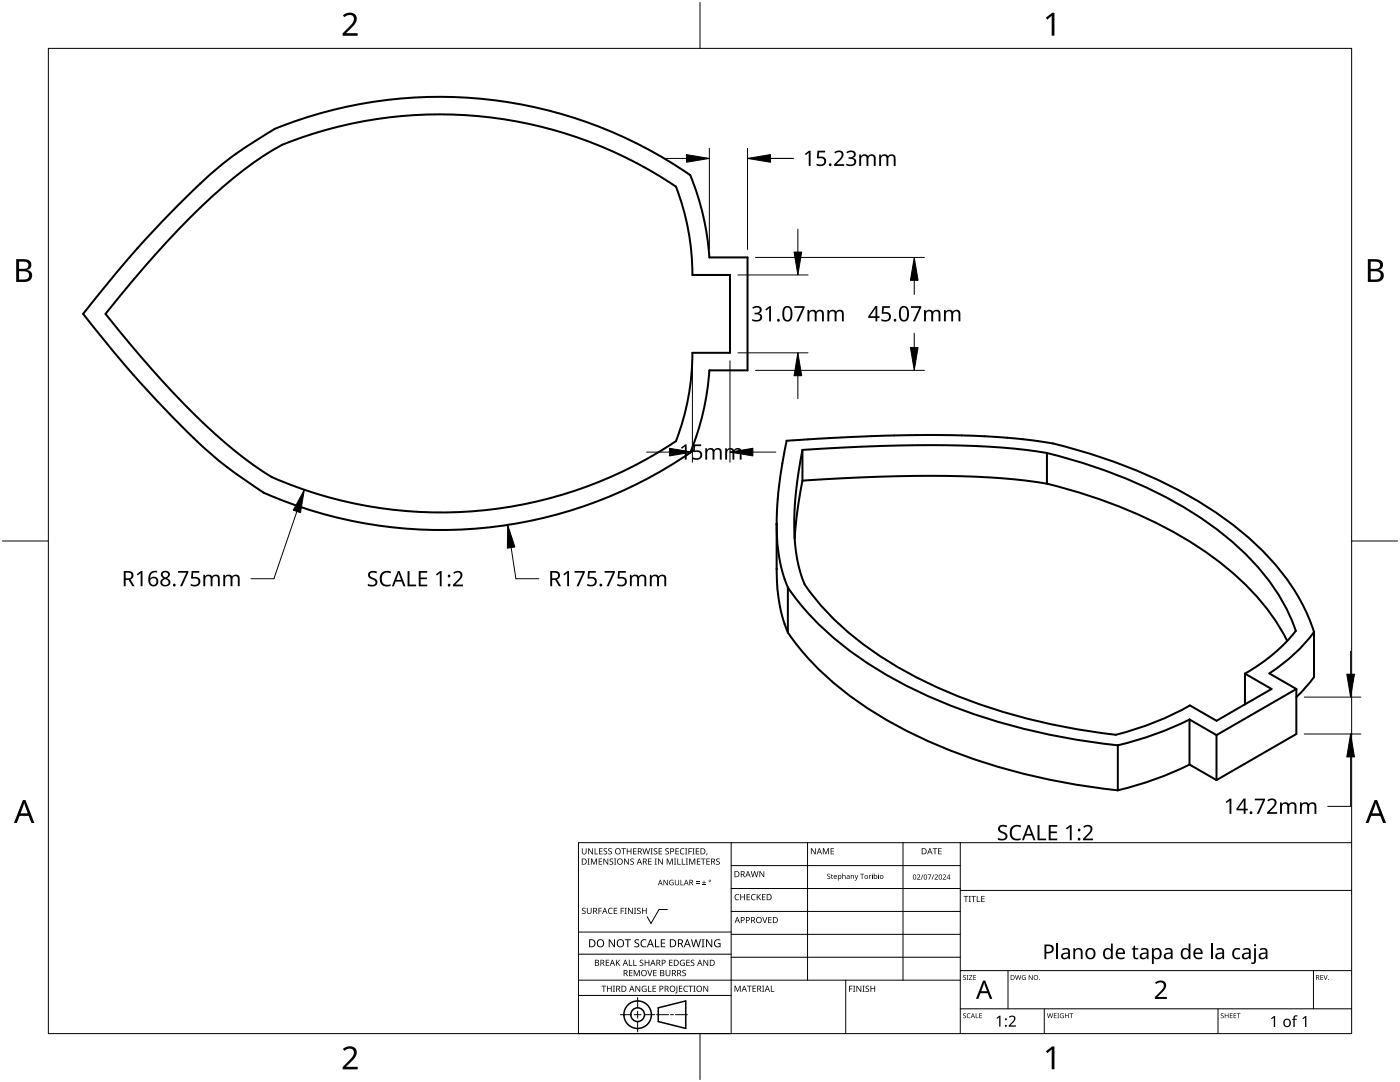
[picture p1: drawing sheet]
<svg xmlns="http://www.w3.org/2000/svg" width="279mm" height="216mm" viewBox="0 0 279 216" stroke-linecap="round" stroke-linejoin="round" font-family="sans-serif">
<g fill="none" stroke="#000" stroke-width=".4">
<path d="M36.4 40.1a77.4 77.4 0 0 1 18.4-14.4 87.9 87.9 0 0 1 83 9.3 52.5 52.5 0 0 1 3.8 16.4h7.6v22.5h-7.6a52.5 52.5 0 0 1-3.8 16.4 87.9 87.9 0 0 1-85.2 8 90.6 90.6 0 0 1-19.3-16.3 233.8 233.8 0 0 1-16.7-19.4 226.5 226.5 0 0 1 19.8-22.5zM38 43.4a83.4 83.4 0 0 1 18.3-14.5 84.4 84.4 0 0 1 78.6 8.3 49 49 0 0 1 3.3 17.7h7.5v15.5h-7.5a49 49 0 0 1-3.3 17.6 84.4 84.4 0 0 1-80.7 7.2 97.6 97.6 0 0 1-19.5-16.7l-6.6-7.4-7-8.5 7.5-9.1 4.8-5.3zM160.1 95.9a279.3 279.3 0 0 1 42.3-.3l6.5 .9M160.1 89.8a279.3 279.3 0 0 1 42.3-.3l6.5 .9M160.1 95.9a85.3 85.3 0 0 0-1.5 11.6M160.1 89.8a59.8 59.8 0 0 0-1 21.7l.3 1.4a12.5 12.5 0 0 0 2.6 5.6 62.6 62.6 0 0 0 23 17.7 118.4 118.4 0 0 0 37.7 10.4 59.2 59.2 0 0 0 14.8-5.8l5.3 3 11-6.3-5.3-3.1M160.1 89.8v6.1M208.9 96.5a93.5 93.5 0 0 1 34.1 15.3 46.7 46.7 0 0 1 13.9 16.1M208.9 90.4a93.6 93.6 0 0 1 34.6 15.7 43.7 43.7 0 0 1 15.1 19.8 33.9 33.9 0 0 1-10.1 8.5M208.9 90.4v6.1M155 104.5v9a32.1 32.1 0 0 0 2.2 12.7M155 104.5a32.1 32.1 0 0 0 2.2 12.7"/>
<path d="M155 104.5l.1-3.5 .4-4 1.5-9.1 16.9-.9 12.9-.2 11.7 .4 5.1 .4 4.6 .6a98.6 98.6 0 0 1 36.2 15.3 49.1 49.1 0 0 1 16.2 18.5l1.6 4.1M157.2 117.2a59.5 59.5 0 0 0 20.4 17.9 119.1 119.1 0 0 0 45.5 13.6M157.2 117.2v9M157.2 126.2a59.5 59.5 0 0 0 20.4 17.8 119.1 119.1 0 0 0 45.5 13.7M248.5 134.4v6.1M258.7 137.5l-15.9 9.2M258.7 137.5v9l-15.9 9.2M262.2 126.1a33.7 33.7 0 0 1-8.9 8.3l5.4 3.1M262.2 126.1v9l-1.8 2.3-1.7 1.7M223.1 148.7v9M237.4 152.6a66.4 66.4 0 0 1-14.3 5.1M237.4 143.6a66.4 66.4 0 0 1-14.3 5.1"/>
<path d="M237.4 143.6l5.4 3.1M237.4 143.6v9M237.4 152.6l5.4 3.1M242.8 146.7v9"/>
</g>
<path d="M9.7 9.7h260v196.5h-260z" fill="none" stroke="#000" stroke-width=".2"/>
<path d="M139.7 .5v9.2M.5 108h9.2M269.7 108h9.2M139.7 206.2v9.2" fill="none" stroke="#000" stroke-width=".2"/>
<g fill="#000">
<path d="M68.4 3.1a1.64 1.64 0 0 1 2.8 .4 2.52 2.52 0 0 1-1.2 2.2l-.9 .9h2.3v.5h-3v-.4l1.2-1.2a1.95 1.95 0 0 0 .9-2.2 1.23 1.23 0 0 0-1.8 .1zM208.7 3.5l1.3-.9h.4v4.5h-.5v-4l-.9 .8zM68.4 209.3a1.64 1.64 0 0 1 2.8 .4 2.52 2.52 0 0 1-1.2 2.2l-.9 1h2.3v.5h-3v-.5l1.2-1.2a1.95 1.95 0 0 0 .9-2.1 1.23 1.23 0 0 0-1.8 .1zM208.7 209.8l1.3-1h.4v4.6h-.5v-4l-.9 .7z"/>
<path d="M3.2 51.7h1.3a1.28 1.28 0 0 1 1.7 1.3 1.04 1.04 0 0 1-.8 .9 1.23 1.23 0 0 1 1 1.5 1.23 1.23 0 0 1-1.6 .9h-1.6zM3.8 54.1v1.7h.9a.86 .86 0 0 0 1.1-.9 .86 .86 0 0 0-1.1-.8zM3.8 52.2v1.4h.8a.78 .78 0 0 0 1.1-.7 .78 .78 0 0 0-1.1-.7z"/>
<path d="M273 51.7h1.3a1.28 1.28 0 0 1 1.7 1.3 1.04 1.04 0 0 1-.9 .9 1.23 1.23 0 0 1 1 1.5 1.23 1.23 0 0 1-1.5 .9h-1.6zM273.6 54.1v1.7h.9a.86 .86 0 0 0 1.1-.9 .86 .86 0 0 0-1.2-.8zM273.6 52.2v1.4h.8a.78 .78 0 0 0 1-.7 .78 .78 0 0 0-1.1-.7z"/>
<path d="M4.6 159.6h.5l1.8 4.6h-.6l-.6-1.4h-1.8l-.5 1.4h-.6zM4.8 160.2l-.7 2.1h1.4z"/>
<path d="M274.3 159.6h.5l1.8 4.6h-.6l-.5-1.4h-1.8l-.6 1.4h-.6zM274.6 160.2l-.7 2.1h1.4z"/>
</g>
<g fill="none" stroke="#000" stroke-width=".2">
<path d="M145.9 168.1v38.1h-30.5v-38.1h154.3M145.9 172.7h45.7M145.9 177.3h45.7M161.2 168.1v27.5M180.2 168.1v27.5M191.6 168.1v38.1M191.6 177.7h78.1M115.4 198.6h30.5M115.4 195.6h76.2M115.4 190.4h30.5M115.4 186h30.5M127.3 199v2.1"/>
<path d="M133.2 181.5h-1.7l-1.6 2.8-.7-1.4M145.9 181.9h45.7M145.9 186.4h45.7M145.9 191h45.7M168.8 195.6v10.6M191.6 193.7h78.1M201.2 193.7v7.6M262.1 193.7v7.6M123.8 202.5h2.1M126.6 202.5h1.3M127.3 201.8v1.4M127.3 203.8v2.1"/>
<path d="M128.6 202.5h2.1M131 202.5h2.4M133.8 202.5h.6M134.8 202.5h2.4M191.6 201.3h78.1M208.4 201.3v4.9M243.1 201.3v4.9"/>
</g>
<g fill="#000">
<path d="M116.1 169.3h.2v.8a.32 .32 0 0 0 .3 .3 .32 .32 0 0 0 .3-.3v-.8h.2v.8a.47 .47 0 0 1-.5 .4 .47 .47 0 0 1-.5-.5zM117.3 171.3h.4l-.1 .1v1l.1 .1h-.4l.1-.1v-1zM117.4 169.3h.2l.6 1v-1h.1v1.2h-.1l-.7-1v1h-.1zM117.9 171.3h.3l.3 1 .4-1h.2v1.2h-.1v-1l-.4 1h-.1l-.4-1v1h-.2zM118.7 169.3h.1v1h.6v.2h-.7zM119.5 171.3h.7v.1h-.6v.4h.5v.2h-.5v.4h.6v.1h-.7zM119.6 169.3h.6v.1h-.5v.4h.5v.1h-.5v.4h.5v.2h-.6zM120.5 169.4l.4-.1h.3l-.1 .1a.25 .25 0 0 0-.4-.1 .25 .25 0 0 0 0 .4 .4 .4 0 0 1 .5 .3 .4 .4 0 0 1-.3 .5 .4 .4 0 0 1-.5-.2h.2a.27 .27 0 0 0 .4-.1 .27 .27 0 0 0-.3-.3l-.2-.2zM120.4 171.3h.2l.6 1v-1h.2v1.2h-.2l-.6-1v1h-.2zM121.4 169.4l.5-.1h.2v.1a.25 .25 0 0 0-.4-.1 .25 .25 0 0 0 0 .4 .4 .4 0 0 1 .4 .3 .4 .4 0 0 1-.2 .5 .4 .4 0 0 1-.5-.2h.1a.27 .27 0 0 0 .5-.1 .27 .27 0 0 0-.4-.3l-.2-.2zM121.7 171.4l.4-.1 .3 .1-.1 .1a.25 .25 0 0 0-.4-.1 .25 .25 0 0 0 0 .4 .4 .4 0 0 1 .5 .3 .4 .4 0 0 1-.3 .5 .4 .4 0 0 1-.5-.3l.2 .1a.27 .27 0 0 0 .4-.2 .27 .27 0 0 0-.3-.3l-.2-.2zM122.5 171.3h.5l-.2 .1v1l.2 .1h-.5l.2-.1v-1z"/>
<path d="M124 169.3h.9v.1h-.4v1.1h-.1v-1.1h-.4zM124.6 171.3h.1l.7 1v-1h.1v1.2h-.2l-.6-1v1h-.1zM125.1 169.3h.1v.5h.7v-.5h.1v1.2h-.1v-.6h-.7v.6h-.1zM125.8 171.4l.5-.1 .2 .1v.1a.25 .25 0 0 0-.4-.1 .25 .25 0 0 0 0 .4 .4 .4 0 0 1 .4 .3 .4 .4 0 0 1-.2 .5 .4 .4 0 0 1-.5-.3l.1 .1a.27 .27 0 0 0 .5-.2 .27 .27 0 0 0-.4-.3l-.2-.2zM126.4 169.3h.6v.1h-.5v.4h.5v.1h-.5v.4h.5v.2h-.6zM128.2 169.3h.2l.2 1 .3-1h.2l.2 1 .3-1h.1l-.3 1.2h-.1l-.3-1.1-.3 1.1h-.2zM129.4 171.3h.6v.1h-.5v.4h.5v.2h-.5v.4h.5v.1h-.6zM129.8 169.3h.5l-.2 .1v1l.2 .1h-.5l.2-.1v-1zM130.7 171.3h.4l-.1 .1v1l.1 .1h-.4l.1-.1v-1zM130.5 169.4l.4-.1h.3l-.1 .1a.25 .25 0 0 0-.4-.1 .25 .25 0 0 0 0 .4 .4 .4 0 0 1 .5 .3 .4 .4 0 0 1-.3 .5 .4 .4 0 0 1-.5-.2h.2a.27 .27 0 0 0 .4-.1 .27 .27 0 0 0-.3-.3l-.2-.2zM131.4 169.3h.7v.1h-.5v.4h.5v.1h-.5v.4h.5v.2h-.7zM131.3 171.3h.2l.7 1-.1-1h.2v1.2h-.2l-.6-1v1h-.2z"/>
<path d="M132.4 175.6h.2l.6 .9v-.9h.1v1h-.2l-.6-.9v.9h-.1zM132.8 169.4l.4-.1h.3l-.1 .1a.25 .25 0 0 0-.3-.1 .25 .25 0 0 0 0 .4 .4 .4 0 0 1 .4 .3 .4 .4 0 0 1-.3 .5 .4 .4 0 0 1-.4-.2h.1a.27 .27 0 0 0 .5-.1 .27 .27 0 0 0-.4-.3l-.2-.2zM133.1 171.3h.2l.4 1 .4-1h.2v1.2h-.2v-1l-.4 1h-.1l-.4-1v1h-.1zM133.7 175.7l.5-.2 .2 .1v.1a.45 .45 0 0 0-.7 .4 .45 .45 0 0 0 .6 .4v-.3h-.2v-.1h.3v.5a.6 .6 0 0 1-.8-.1 .6 .6 0 0 1 .1-.8zM134.5 171.3h.4l-.1 .1v1l.1 .1h-.4l.2-.1v-1zM135.2 171.3h.1v1.1h.6v.1h-.7zM134.8 169.3h.7v.1h-.6v.4h.5v.1h-.5v.4h.6v.2h-.7zM134.7 175.6h.1v.7a.28 .28 0 0 0 .3 .2 .28 .28 0 0 0 .3-.2v-.7h.1v.7a.42 .42 0 0 1-.4 .4 .42 .42 0 0 1-.4-.4zM135.8 175.6h.1v.9h.5v.1h-.6zM136.1 171.3h.1v1.1h.6v.1h-.7zM135.8 169.4l.5-.2 .3 .1-.1 .1a.49 .49 0 0 0-.7 .5 .49 .49 0 0 0 .8 .4 .52 .52 0 0 1-.7 .1 .52 .52 0 0 1-.2-.6zM136.7 169.3h.5l-.2 .1v1l.2 .1h-.5l.2-.1v-1z"/>
<path d="M136.9 171.3h.4l-.1 .1v1l.1 .1h-.4l.1-.1v-1zM137.4 169.3h.7v.1h-.6v.4h.5v.2h-.5v.5h-.1zM137.5 171.3h.3l.3 1 .4-1h.3v1.2h-.2v-1l-.4 1h-.1l-.4-1v1h-.2zM138.2 169.3h.4l-.1 .1v1l.1 .1h-.4l.1-.1v-1zM138.9 176.2h.7v.1h-.7zM138.9 175.9h.7v.1h-.7zM138.9 169.3h.6v.1h-.5v.4h.5v.1h-.5v.4h.5v.2h-.6zM139.1 171.3h.7v.1h-.6v.4h.5v.2h-.5v.4h.6v.1h-.7zM140.1 176.5h.8v.1h-.8zM139.9 171.3h.9v.1h-.4v1.1h-.1v-1.1h-.4zM140.4 175.7h.2v.3h.3v.2h-.3v.3h-.2v-.3h-.3v-.2h.3zM141 170.3h.2l-.3 .4z"/>
<path d="M141 171.3h.7v.1h-.6v.4h.5v.2h-.5v.4h.6v.1h-.7zM143 171.4l.4-.1 .2 .1v.1a.25 .25 0 0 0-.4-.1 .25 .25 0 0 0 0 .4 .4 .4 0 0 1 .5 .3 .4 .4 0 0 1-.3 .5 .4 .4 0 0 1-.5-.3l.2 .1a.27 .27 0 0 0 .4-.2 .27 .27 0 0 0-.3-.3l-.3-.2zM146.8 178.6l.4-.2 .3 .1v.1a.49 .49 0 0 0-.7 .4 .49 .49 0 0 0 .7 .5 .52 .52 0 0 1-.7 0 .52 .52 0 0 1-.2-.6zM147.7 178.4h.2v.5h.6v-.5h.2v1.2h-.2v-.5h-.6v.5h-.2zM149 178.4h.7v.1h-.5v.4h.4v.2h-.4v.4h.5v.1h-.7zM150 178.6l.5-.2 .3 .1-.1 .1a.49 .49 0 0 0-.7 .4 .49 .49 0 0 0 .8 .5 .52 .52 0 0 1-.7 0 .52 .52 0 0 1-.2-.6zM149.8 173.8h.2l.2 1.1 .3-1.1h.2l.3 1.1 .2-1.1h.2l-.3 1.2h-.2l-.3-1-.3 1h-.1zM151 178.4h.2v.6l.5-.6h.2l-.5 .5 .5 .7h-.2l-.4-.6-.1 .6h-.2zM151.6 173.8h.1l.7 1v-1h.1v1.2h-.2l-.6-1v1h-.1zM152.1 178.4h.7v.1h-.6v.4h.5v.2h-.5v.4h.6v.1h-.7zM161.8 169.3h.2l.7 1v-1h.1v1.2h-.2l-.6-1v1h-.2zM164.2 169.3h.2l.4 .9 .4-.9h.2v1.2h-.1v-1.1l-.4 1.1h-.1l-.4-1.1v1.1h-.2z"/>
<path d="M165.1 174.5l.4-.2 .2 .1v.1a.24 .24 0 0 0-.4-.1 .24 .24 0 0 0-.1 .3 .24 .24 0 0 0 .3 .2 .32 .32 0 0 1 .1 .5 .32 .32 0 0 1-.5-.2 .26 .26 0 0 0 .4 .1 .26 .26 0 0 0 .1-.3 .26 .26 0 0 0-.4-.2zM166 174.4v.2h.3l-.3 .1 .1 .5 .1 .2-.3-.1-.1-.7zM165.8 169.3h.6v.1h-.5v.4h.5v.1h-.5v.4h.5v.2h-.6zM168.1 174.3h.1v.4a.29 .29 0 0 1 .3-.1 .29 .29 0 0 1 .3 .3v.5h-.2v-.5a.21 .21 0 0 0-.2-.2 .21 .21 0 0 0-.2 .3v.4h-.1zM169.8 174.6l.1 .1a.29 .29 0 0 1 .3-.1 .29 .29 0 0 1 .2 .3v.5h-.1v-.5a.21 .21 0 0 0-.2-.2 .21 .21 0 0 0-.2 .3v.4h-.1zM170.6 174.6h.1l.2 .7 .2-.7h.2l-.4 .9-.2 .2-.1-.1 .3-.2zM171.7 174.4h.7v.1h-.3v.9h-.1v-.9h-.3zM173.4 174.6l.2 .2 .3-.2-.3 .2v.6h-.2zM174 174.6h.2v.8h-.2zM175.3 174.6h.1v.8h-.1zM183 174.6a.37 .37 0 0 1 .6 0 .37 .37 0 0 1-.2 .6l-.2 .2h.5v.1h-.7l.3-.4a.27 .27 0 0 0 .2-.3 .27 .27 0 0 0-.3-.2zM184.1 174.5h.2l-.4 1h-.1z"/>
<path d="M185.2 174.5h.6l-.4 1h-.1l.4-.9h-.5zM186.3 174.5h.1l-.4 1h-.1zM186.1 169.3h.9v.1h-.3v1.1h-.2v-1.1h-.4zM186.5 174.6a.37 .37 0 0 1 .6 0 .37 .37 0 0 1-.2 .6l-.2 .2h.5v.1h-.7l.3-.4a.27 .27 0 0 0 .3-.3 .27 .27 0 0 0-.4-.2zM187.2 169.3h.7v.1h-.5v.4h.5v.1h-.5v.4h.5v.2h-.7zM188.2 174.6a.37 .37 0 0 1 .6 0 .37 .37 0 0 1-.3 .6l-.2 .2h.5v.1h-.7l.3-.4a.27 .27 0 0 0 .3-.3 .27 .27 0 0 0-.4-.2zM192.3 178.8h.9v.1h-.3v1.1h-.2v-1.1h-.4zM193.3 178.8h.5l-.2 .1v1l.2 .1h-.5l.2-.1v-1zM193.8 178.8h1v.1h-.4v1.1h-.2v-1.1h-.4zM194.9 178.8h.2v1.1h.5v.1h-.7zM195.8 178.8h.7v.1h-.5v.4h.5v.1h-.5v.5h.5v.1h-.7zM116.2 181.3l.4-.2 .3 .1-.1 .1a.25 .25 0 0 0-.4-.1 .25 .25 0 0 0 0 .4 .4 .4 0 0 1 .5 .3 .4 .4 0 0 1-.3 .5 .4 .4 0 0 1-.5-.2h.2a.27 .27 0 0 0 .4-.1 .27 .27 0 0 0-.3-.3l-.2-.2z"/>
<path d="M117.1 181.1h.2v.8a.32 .32 0 0 0 .3 .3 .32 .32 0 0 0 .3-.3v-.8h.2v.8a.47 .47 0 0 1-.5 .5 .47 .47 0 0 1-.5-.5zM119.4 181.1h.7v.2h-.5v.4h.5v.1h-.5v.6h-.2zM120 196.7h1v.1h-.4v1.1h-.2v-1.1h-.4zM120.9 191.5h.7v.1h-.6v.4h.5v.2h-.5v.4h.6v.1h-.7zM121.5 181.3l.4-.2 .4 .1-.1 .1a.49 .49 0 0 0-.7 .5 .49 .49 0 0 0 .7 .4 .52 .52 0 0 1-.6 .1 .52 .52 0 0 1-.3-.6zM121.1 196.7h.2v.5h.6v-.5h.2v1.2h-.2v-.6h-.6v.6h-.2zM121.5 187.4h.2l.9 1.3v-1.3h.1v1.6h-.2l-.8-1.3v1.3h-.2zM122.3 196.7h.4l-.1 .1v1l.1 .1h-.4l.2-.1v-1zM122.5 181.1h.7v.2h-.6v.4h.5v.1h-.5v.4h.6v.2h-.7zM122.9 191.5h.2v.6l.5-.6h.2l-.5 .5 .5 .7h-.2l-.4-.6-.1 .6h-.2zM123.9 181.1h.6v.2h-.5v.4h.5v.1h-.5v.6h-.1zM124.7 181.1h.4l-.2 .2v.9l.2 .2h-.4l.1-.2v-.9z"/>
<path d="M124.7 187.4h1.2v.2h-.5v1.4h-.2v-1.4h-.5zM125.5 191.5h.2v1.1h.5v.1h-.7zM125.5 193.6h.7v.1h-.5v.4h.5v.1h-.5v.4h.5v.2h-.7zM125.3 181.1h.2l.7 1.1-.1-1.1h.2v1.3h-.2l-.6-1v1h-.2zM126.4 191.5h.1v1.1h.6v.1h-.7zM126.5 181.1h.5l-.2 .2v.9l.2 .2h-.5l.2-.2v-.9zM126.5 193.6h.2l.4 1 .4-1h.2v1.2h-.2v-1.1l-.4 1.1h-.1l-.4-1.1v1.1h-.1zM126.7 187.6l.3-.2 .6 .1-.2 .1a.33 .33 0 0 0-.6 .2 .33 .33 0 0 0 .4 .4 .47 .47 0 0 1 .4 .6 .47 .47 0 0 1-.7 .2h-.3v-.2h.2a.35 .35 0 0 0 .6-.2 .35 .35 0 0 0-.5-.4l-.3-.2zM126.8 196.7h.2l.6 1v-1h.2v1.2h-.2l-.7-1 .1 1h-.2zM127.2 181.3l.4-.2 .3 .1-.1 .1a.25 .25 0 0 0-.4-.1 .25 .25 0 0 0 0 .4 .4 .4 0 0 1 .5 .3 .4 .4 0 0 1-.3 .5 .4 .4 0 0 1-.5-.2h.2a.27 .27 0 0 0 .4-.1 .27 .27 0 0 0-.3-.3l-.2-.2zM127.7 191.6l.4-.1 .3 .1-.1 .1a.25 .25 0 0 0-.3-.1 .25 .25 0 0 0 0 .4 .4 .4 0 0 1 .4 .3 .4 .4 0 0 1-.3 .5 .4 .4 0 0 1-.4-.3l.1 .1a.27 .27 0 0 0 .5-.2 .27 .27 0 0 0-.4-.3l-.2-.2zM128 187.6l.6-.2 .4 .1-.1 .2a.63 .63 0 0 0-.9 .5 .63 .63 0 0 0 1 .6v.2a.83 .83 0 0 1-1.1-.3 .83 .83 0 0 1 .1-1.1z"/>
<path d="M128.2 196.8l.6-.1 .2 .1v.1a.5 .5 0 0 0-.8 .4 .5 .5 0 0 0 .7 .5v-.4h-.3v-.1h.4v.6a.66 .66 0 0 1-.8-.2 .66 .66 0 0 1 0-.9zM128.1 181.1h.2v.6h.6v-.6h.2v1.3h-.2v-.6h-.6v.6h-.2zM129.2 193.6h.1l.4 1 .3-1h.2l-.4 1.2h-.2zM129.3 196.7h.2v1.1h.5v.1h-.7zM128.7 191.5h.1v.5h.6v-.5h.2v1.2h-.2v-.5h-.6v.5h-.1zM130.7 187.4h.2v1.4h.7v.2h-.9zM130.2 196.7h.7v.1h-.5v.4h.5v.1h-.5v.5h.5v.1h-.7zM130.4 193.6h.6v.1h-.5v.4h.5v.1h-.5v.4h.5v.2h-.6zM131.9 187.4h.9v.2h-.7v.5h.6v.2h-.6v.5h.7v.2h-.9zM132.8 193.6h.2v.7a.32 .32 0 0 0 .3 .4 .32 .32 0 0 0 .3-.4v-.7h.2v.7a.47 .47 0 0 1-.5 .5 .47 .47 0 0 1-.5-.5zM133.5 191.5h.7v.1h-.5v.4h.5v.2h-.5v.4h.5v.1h-.7zM135 196.7h.2v1.3l-.1 .2h-.3l-.1-.1 .3-.2z"/>
<path d="M135.5 196.7h.7v.1h-.5v.4h.4v.1h-.4v.5h.5v.1h-.7zM135.8 191.7l.5-.2 .4 .1-.1 .1a.5 .5 0 0 0-.8 .4 .5 .5 0 0 0 .7 .5v-.4h-.2v-.1h.4v.6a.66 .66 0 0 1-.9-.1 .66 .66 0 0 1 0-.9zM136.2 193.7l.4-.2 .3 .1-.1 .1a.25 .25 0 0 0-.4-.1 .25 .25 0 0 0 0 .4 .4 .4 0 0 1 .5 .3 .4 .4 0 0 1-.3 .5 .4 .4 0 0 1-.5-.2h.2a.27 .27 0 0 0 .5-.1 .27 .27 0 0 0-.4-.3l-.2-.2zM136.5 196.8l.5-.1 .3 .1-.1 .1a.49 .49 0 0 0-.7 .4 .49 .49 0 0 0 .8 .4 .52 .52 0 0 1-.7 .1 .52 .52 0 0 1-.2-.6zM137 191.5h.6v.1h-.5v.4h.5v.2h-.5v.4h.5v.1h-.6zM137.4 196.7h.9v.1h-.4v1.1h-.1v-1.1h-.4zM137.9 191.6l.4-.1 .3 .1-.1 .1a.25 .25 0 0 0-.4-.1 .25 .25 0 0 0 0 .4 .4 .4 0 0 1 .5 .3 .4 .4 0 0 1-.3 .5 .4 .4 0 0 1-.5-.3l.2 .1a.27 .27 0 0 0 .4-.2 .27 .27 0 0 0-.3-.3l-.2-.2zM138.4 196.7h.4l-.1 .1v1l.1 .1h-.4l.1-.1v-1zM137.9 187.4h.2l.3 1.4 .4-1.4h.2l.4 1.4 .3-1.4h.2l-.4 1.6h-.2l-.4-1.3-.4 1.3h-.2zM140 187.4h.6l-.2 .2v1.3l.2 .1h-.6l.2-.1v-1.3zM140.4 196.7h.1l.7 1v-1h.1v1.2h-.1l-.7-1v1h-.1zM140.4 191.5h.2l.6 1v-1h.1v1.2h-.1l-.7-1v1h-.1z"/>
<path d="M140.9 187.4h.2l.9 1.3v-1.3h.1v1.6h-.2l-.8-1.3v1.3h-.2zM142.7 187.6l.7-.2 .4 .1-.1 .2a.65 .65 0 0 0-1 .5 .65 .65 0 0 0 .9 .6v-.4h-.3v-.2h.5v.7a.86 .86 0 0 1-1.1-.1 .86 .86 0 0 1 0-1.2zM146.6 196.7h.2l.4 1 .4-1h.2v1.2h-.1v-1.1l-.4 1.1h-.2l-.4-1.1v1.1h-.1zM149.1 196.7h.9v.1h-.4v1.1h-.1v-1.1h-.4zM150.2 196.7h.7v.1h-.6v.4h.5v.1h-.5v.5h.6v.1h-.7zM152.1 183h.2l.3 1 .4-1h.1l-.4 1.2h-.1zM152.1 196.7h.4l-.1 .1v1l.1 .1h-.4l.1-.1v-1zM153.8 196.7h.2v1.1h.5v.1h-.7zM153.3 183h.7v.1h-.5v.4h.5v.1h-.5v.5h.5v.1h-.7zM169.5 196.7h.6v.1h-.5v.5h.5v.1h-.5v.5h-.1zM170.2 196.7h.5l-.2 .1v1l.2 .1h-.5l.2-.1v-1zM170.9 196.7h.2l.6 1v-1h.2v1.2h-.2l-.6-1v1h-.2z"/>
<path d="M172.1 196.7h.5l-.2 .1v1l.2 .1h-.5l.2-.1v-1zM172.8 196.8l.4-.1h.2v.2a.25 .25 0 0 0-.4-.1 .25 .25 0 0 0 0 .4 .4 .4 0 0 1 .5 .3 .4 .4 0 0 1-.3 .4 .4 .4 0 0 1-.5-.2l.2 .1a.27 .27 0 0 0 .4-.2 .27 .27 0 0 0-.3-.3l-.3-.2zM173.7 196.7h.2v.5h.6v-.5h.2v1.2h-.2v-.6h-.6v.6h-.2zM192.2 194.7l.4-.1h.2l-.1 .1a.24 .24 0 0 0-.3 0 .24 .24 0 0 0-.1 .3 .24 .24 0 0 0 .4 .1 .31 .31 0 0 1 0 .4 .31 .31 0 0 1-.5-.1 .24 .24 0 0 0 .3 .1 .24 .24 0 0 0 .1-.3l-.4-.3zM192.9 194.6h.4l-.1 .1v.7l.1 .1h-.4l.1-.1v-.7zM193.4 194.6h.6l-.5 .8h.6v.1h-.7l.5-.8h-.5zM194.2 194.6h.6v.1h-.4v.3h.4v.1h-.4v.3h.4v.1h-.6zM202.6 194.6h.1l.2 .8 .2-.8h.2l.2 .8 .2-.8h.1l-.2 .9h-.2l-.2-.8-.2 .8h-.2zM204 194.7l.4-.1h.3l-.1 .1a.4 .4 0 0 0-.6 .4 .4 .4 0 0 0 .6 .3v-.3l-.2-.1h.3v.5a.53 .53 0 0 1-.7-.1 .53 .53 0 0 1 0-.7zM205.3 194.6h.1l.6 .8v-.8h.1v.9h-.2l-.5-.8v.8h-.1zM214.2 189.2h.3v.3a.83 .83 0 0 1 1-.3 .83 .83 0 0 1 .6 .8v1.4h-.4v-1.4a.59 .59 0 0 0-.7-.5 .59 .59 0 0 0-.4 .7v1.2h-.4zM226.3 188.7h.2v.5h.7v.3h-.7v1.2l.2 .4h.5v.3a.67 .67 0 0 1-1-.7v-1.2h-.3v-.2l.3-.1z"/>
<path d="M230.5 196.1a1.21 1.21 0 0 1 1.4-.5 1.21 1.21 0 0 1 .8 1.2l-.3 .7-1.4 1.4h1.9v.4h-2.4v-.3l.9-1a1.36 1.36 0 0 0 .7-1.8 1.1 1.1 0 0 0-1.4 .2zM246.2 189.5l.4-.3h.5l.4 .1-.1 .3a.8 .8 0 0 0-1.1 .7 .8 .8 0 0 0 1 .7h.2v.3a1.1 1.1 0 0 1-1.3-.2 1.1 1.1 0 0 1-.2-1.3zM250.3 189.2h.3v2.5a.62 .62 0 0 1-.9 .6v-.3h.4l.2-.2zM263.5 194.6h.6v.1h-.5v.3h.4v.1h-.4v.3h.5v.1h-.6zM264.1 194.6h.2l.2 .8 .3-.8h.2l-.4 .9h-.1zM192.2 202.3l.4-.1h.2l-.1 .1a.24 .24 0 0 0-.3 0 .24 .24 0 0 0-.1 .3 .24 .24 0 0 0 .4 .1 .31 .31 0 0 1 0 .5 .31 .31 0 0 1-.5-.2 .24 .24 0 0 0 .3 .1 .24 .24 0 0 0 .1-.3l-.4-.2zM193.1 202.3l.3-.1h.3l-.1 .1a.39 .39 0 0 0-.5 .4 .39 .39 0 0 0 .5 .3 .46 .46 0 0 1-.6 0 .46 .46 0 0 1 .1-.7zM194.7 202.2h.1v.8h.5v.2h-.6zM195.4 202.2h.6v.1h-.4v.3h.4v.1h-.4v.4h.4v.1h-.6zM198.9 203.1l.5-.4h.3v2.2h-.3v-1.9l-.4 .3zM201.3 202.9a.76 .76 0 0 1 1.2 0 .76 .76 0 0 1-.3 1.1l-.6 .6h1.1v.3h-1.4v-.3l.8-.8a.52 .52 0 0 0 .2-.8 .52 .52 0 0 0-.8 .1zM209 202.2h.1l.2 .8 .2-.8h.1l.3 .8 .2-.8h.1l-.3 1h-.1l-.2-.9-.3 .9h-.1z"/>
<path d="M210.3 202.2h.6v.1h-.4v.3h.3v.1h-.3v.4h.4v.1h-.6zM211 202.2h.4l-.2 .1v.8l.2 .1h-.4l.1-.1v-.8zM211.6 202.3l.7-.1-.1 .1a.4 .4 0 0 0-.6 .4 .4 .4 0 0 0 .6 .3v-.2l-.2-.2h.3v.5a.53 .53 0 0 1-.7-.1 .53 .53 0 0 1 0-.7zM212.5 202.2h.2v.4h.5v-.4h.1v1h-.1v-.5h-.5v.5h-.2zM213.4 202.2h.8v.1h-.3v.9h-.2v-.9h-.3zM243.7 202.3l.3-.1h.2v.1a.24 .24 0 0 0-.3 0 .24 .24 0 0 0-.1 .3 .24 .24 0 0 0 .3 .1 .31 .31 0 0 1 0 .5 .31 .31 0 0 1-.5-.2 .24 .24 0 0 0 .4 .1 .24 .24 0 0 0 0-.3l-.3-.2zM244.4 202.2h.2v.4h.5v-.4h.1v1h-.1v-.5h-.5v.5h-.2zM245.4 202.2h.6v.1h-.4v.3h.4v.1h-.4v.4h.4v.1h-.6zM246.2 202.2h.5v.1h-.4v.3h.4v.1h-.4v.4h.4v.1h-.5zM246.8 202.2h.8v.1h-.3v.9h-.2v-.9h-.3zM253.7 203.2l.6-.5h.2v2.2h-.3v-1.9l-.4 .4zM258.2 202.7l.3-.1h.5l-.1 .3-.4-.1-.1 .2v.3h.4v.2h-.4v1.4h-.3v-1.4h-.3l.3-.2z"/>
<path d="M259.9 203.2l.6-.5h.2v2.2h-.2v-1.9l-.5 .4z"/>
<path d="M116.1 171.3h.4a.61 .61 0 0 1 .6 .6 .61 .61 0 0 1-.6 .6h-.4zM116.3 171.4v1h.1a.48 .48 0 0 0 .5-.5 .48 .48 0 0 0-.4-.5z"/>
<path d="M122.7 169.9a.61 .61 0 0 1 1.2 0 .61 .61 0 0 1-1.2 0zM122.9 169.9a.45 .45 0 0 0 .9 0 .45 .45 0 0 0-.9 0z"/>
<path d="M123.1 171.9a.61 .61 0 0 1 1.2 0 .61 .61 0 0 1-1.2 0zM123.3 171.9a.45 .45 0 0 0 .9 0 .45 .45 0 0 0-.9 0z"/>
<path d="M127.3 169.3h.3a.35 .35 0 0 1 .5 .2 .35 .35 0 0 1-.3 .4l.4 .6h-.2l-.3-.5h-.3v.5h-.1zM127.4 169.4v.4h.2a.23 .23 0 0 0 .3-.2 .23 .23 0 0 0-.3-.2z"/>
<path d="M127.5 171.3h.2l.4 1.2h-.1l-.2-.4h-.4l-.2 .4h-.1zM127.6 171.5l-.2 .5h.4z"/>
<path d="M128.3 171.3h.3a.35 .35 0 0 1 .5 .2 .35 .35 0 0 1-.3 .5l.4 .5h-.2l-.3-.5h-.2v.5h-.2zM128.5 171.4v.5h.1a.23 .23 0 0 0 .3-.2 .23 .23 0 0 0-.3-.3z"/>
<path d="M131.7 175.5h.1l.5 1.1h-.2l-.1-.3h-.4l-.2 .3h-.1zM131.8 175.7l-.2 .5h.3z"/>
<path d="M133.8 169.3h.3a.41 .41 0 0 1 .4 .5 .41 .41 0 0 1-.6 .2v.5h-.1zM133.9 169.4v.5a.29 .29 0 0 0 .5-.3 .29 .29 0 0 0-.5-.2z"/>
<path d="M136.9 175.5h.1l.4 1.1h-.1l-.1-.3h-.5l-.1 .3h-.1zM137 175.7l-.2 .5h.3z"/>
<path d="M137.6 175.6h.3a.31 .31 0 0 1 .4 .2 .31 .31 0 0 1-.2 .4l.3 .4h-.2l-.3-.4h-.2v.4h-.1zM137.7 175.7v.4h.2a.21 .21 0 0 0 .2-.2 .21 .21 0 0 0-.2-.2z"/>
<path d="M139.8 169.3h.4a.61 .61 0 0 1 .6 .6 .61 .61 0 0 1-.7 .6h-.3zM140 169.4v.9h.1a.48 .48 0 0 0 .5-.4 .48 .48 0 0 0-.4-.5z"/>
<path d="M141.4 175.8a.25 .25 0 0 1 .5 0 .25 .25 0 0 1-.5 0zM141.5 175.8a.15 .15 0 0 0 .3 0 .15 .15 0 0 0-.3 0z"/>
<path d="M141.9 171.3h.4a.35 .35 0 0 1 .4 .2 .35 .35 0 0 1-.2 .5l.3 .5h-.2l-.3-.5h-.2v.5h-.2zM142.1 171.4v.5h.2a.23 .23 0 0 0 .2-.2 .23 .23 0 0 0-.3-.3z"/>
<path d="M146.6 173.8h.4a.61 .61 0 0 1 .6 .6 .61 .61 0 0 1-.7 .6h-.3zM146.7 174v.9h.2a.48 .48 0 0 0 .5-.5 .48 .48 0 0 0-.5-.4z"/>
<path d="M147.8 173.8h.4a.35 .35 0 0 1 .4 .3 .35 .35 0 0 1-.2 .4l.3 .5h-.2l-.3-.5h-.2v.5h-.2zM148 174v.4h.2a.23 .23 0 0 0 .3-.2 .23 .23 0 0 0-.3-.2z"/>
<path d="M149.2 173.8h.1l.5 1.2h-.1l-.2-.3h-.5l-.1 .3h-.2zM149.3 174l-.2 .5h.4z"/>
<path d="M153 178.4h.4a.61 .61 0 0 1 .6 .6 .61 .61 0 0 1-.6 .6h-.4zM153.2 178.5v1h.1a.48 .48 0 0 0 .5-.5 .48 .48 0 0 0-.4-.5z"/>
<path d="M163.4 169.2h.2l.5 1.3h-.2l-.2-.4h-.4l-.2 .4h-.1zM163.5 169.4l-.2 .6h.4z"/>
<path d="M166.5 174.7l.2-.1 .3 .1v.3l-.5 .1 .2 .2 .3-.1a.37 .37 0 0 1-.6 .1 .37 .37 0 0 1 .1-.6zM166.6 174.8l-.1 .1h.4l-.1-.2z"/>
<path d="M167.2 174.6l.2 .1a.35 .35 0 0 1 .4 .1 .35 .35 0 0 1 0 .4 .35 .35 0 0 1-.5 .1l.1 .4h-.2zM167.3 175a.26 .26 0 0 0 .5 0 .26 .26 0 0 0-.5 0z"/>
<path d="M169 174.7h.5l.1 .7-.2-.1a.26 .26 0 0 1-.3 .1 .26 .26 0 0 1-.1-.3 .26 .26 0 0 1 .3-.2h.1v-.2zM169.1 175.1a.16 .16 0 0 0 .1 .2 .16 .16 0 0 0 .2-.1 .16 .16 0 0 0-.1-.2z"/>
<path d="M172.5 175a.38 .38 0 0 1 .7 0 .38 .38 0 0 1-.7 0zM172.7 175a.27 .27 0 0 0 .5 0 .27 .27 0 0 0-.5 0z"/>
<path d="M174.4 174.3h.1v.4a.36 .36 0 0 1 .5 .1 .36 .36 0 0 1 0 .4 .36 .36 0 0 1-.5 .1l-.1 .1zM174.5 175a.27 .27 0 0 0 .5 0 .27 .27 0 0 0-.5 0z"/>
<path d="M175.5 175a.4 .4 0 0 1 .8 0 .4 .4 0 0 1-.8 0zM175.7 175a.3 .3 0 0 0 .6 0 .3 .3 0 0 0-.6 0z"/>
<path d="M182.3 174.6h.4l.2 .5a.38 .38 0 0 1-.5 .4 .38 .38 0 0 1-.2-.6zM182.4 174.6v.1a.39 .39 0 0 0-.1 .4 .39 .39 0 0 0 .3 .3 .4 .4 0 0 0 .2-.5 .4 .4 0 0 0-.4-.3z"/>
<path d="M184 169.3h.3a.61 .61 0 0 1 .6 .6 .61 .61 0 0 1-.6 .6h-.3zM184.1 169.4v.9h.2a.48 .48 0 0 0 .5-.4 .48 .48 0 0 0-.5-.5z"/>
<path d="M184.5 174.6h.4l.1 .5a.38 .38 0 0 1-.4 .4 .38 .38 0 0 1-.3-.6zM184.5 174.6v.1a.39 .39 0 0 0-.1 .4 .39 .39 0 0 0 .4 .3 .4 .4 0 0 0 .2-.5 .4 .4 0 0 0-.5-.3z"/>
<path d="M185.5 169.2h.1l.5 1.3h-.1l-.2-.4h-.5l-.1 .4h-.2zM185.6 169.4l-.2 .6h.4z"/>
<path d="M187.5 174.6h.4l.1 .5a.38 .38 0 0 1-.4 .4 .38 .38 0 0 1-.3-.6zM187.5 174.6v.1a.39 .39 0 0 0-.1 .4 .39 .39 0 0 0 .4 .3 .4 .4 0 0 0 .1-.5 .4 .4 0 0 0-.4-.3z"/>
<path d="M189.4 174.5h.1v.7h.2l-.2 .3h-.1v-.2h-.5zM189.4 174.6l-.4 .6h.4z"/>
<path d="M118.4 181.1h.3a.35 .35 0 0 1 .4 .3 .35 .35 0 0 1-.2 .4l.3 .6h-.1l-.3-.5h-.3v.5h-.1zM118.5 181.3v.4h.2a.23 .23 0 0 0 .3-.2 .23 .23 0 0 0-.3-.2z"/>
<path d="M118.7 191.5h.4a.31 .31 0 0 1 .4 .2 .31 .31 0 0 1-.2 .4 .33 .33 0 0 1 .3 .4 .33 .33 0 0 1-.4 .2h-.5zM118.9 192.2v.4h.2a.23 .23 0 0 0 .3-.2 .23 .23 0 0 0-.3-.2zM118.9 191.6v.4h.2a.21 .21 0 0 0 .3-.2 .21 .21 0 0 0-.3-.2z"/>
<path d="M117.6 187.4h.5a.79 .79 0 0 1 .7 .8 .79 .79 0 0 1-.8 .8h-.4zM117.8 187.6v1.2h.2a.62 .62 0 0 0 .6-.6 .62 .62 0 0 0-.6-.6z"/>
<path d="M119.8 191.5h.4a.35 .35 0 0 1 .4 .3 .35 .35 0 0 1-.2 .4l.3 .5h-.2l-.3-.5h-.2v.5h-.2zM120 191.6v.5h.2a.23 .23 0 0 0 .3-.2 .23 .23 0 0 0-.3-.3z"/>
<path d="M119.3 187.6a.77 .77 0 0 1 1.1 .1 .77 .77 0 0 1-.2 1.1 .77 .77 0 0 1-1-.2l-.1-.6zM119.5 187.7a.63 .63 0 0 0-.2 .8 .63 .63 0 0 0 .8 .3 .63 .63 0 0 0 .2-.9 .63 .63 0 0 0-.8-.2z"/>
<path d="M120.6 181.1h.2l.4 1.3h-.1l-.2-.4h-.4l-.2 .4h-.1zM120.7 181.3l-.2 .6h.4z"/>
<path d="M122.1 191.5h.2l.5 1.2h-.2l-.1-.3h-.5l-.2 .3h-.1zM122.2 191.7l-.2 .5h.4z"/>
<path d="M123 196.7h.3a.35 .35 0 0 1 .4 .2 .35 .35 0 0 1-.2 .5l.3 .5h-.1l-.3-.5h-.3v.5h-.1zM123.1 196.8v.5h.2a.23 .23 0 0 0 .3-.3 .23 .23 0 0 0-.3-.2z"/>
<path d="M123.3 187.6a.77 .77 0 0 1 1.1 .1 .77 .77 0 0 1-.2 1.1 .77 .77 0 0 1-1.1-.2v-.6zM123.5 187.7a.63 .63 0 0 0-.2 .8 .63 .63 0 0 0 .8 .3 .63 .63 0 0 0 .2-.9 .63 .63 0 0 0-.8-.2z"/>
<path d="M124.5 193.6h.3a.35 .35 0 0 1 .4 .2 .35 .35 0 0 1-.2 .4l.3 .6h-.1l-.3-.5h-.3v.5h-.1zM124.6 193.7v.4h.2a.23 .23 0 0 0 .3-.2 .23 .23 0 0 0-.3-.2z"/>
<path d="M124 196.7h.4a.61 .61 0 0 1 .6 .6 .61 .61 0 0 1-.6 .6h-.4zM124.2 196.8v1h.2a.48 .48 0 0 0 .5-.5 .48 .48 0 0 0-.5-.5z"/>
<path d="M124.7 191.5h.2l.4 1.2h-.1l-.2-.3h-.4l-.2 .3h-.1zM124.8 191.7l-.2 .5h.4z"/>
<path d="M126 196.7h.2l.4 1.2h-.1l-.2-.4h-.4l-.2 .4h-.1zM126.1 196.8l-.2 .6h.4z"/>
<path d="M127.9 194.2a.61 .61 0 0 1 1.2 0 .61 .61 0 0 1-1.2 0zM128.1 194.2a.45 .45 0 0 0 .9 0 .45 .45 0 0 0-.9 0z"/>
<path d="M129.7 187.4h.2l.6 1.6h-.2l-.2-.5h-.6l-.2 .5h-.2zM129.8 187.6l-.3 .7h.5z"/>
<path d="M130.2 191.5h.2l.4 1.2h-.1l-.2-.3h-.4l-.2 .3h-.1zM130.3 191.7l-.2 .5h.4z"/>
<path d="M131 191.5h.3a.35 .35 0 0 1 .5 .3 .35 .35 0 0 1-.3 .4l.4 .5h-.2l-.3-.5h-.2v.5h-.2zM131.2 191.6v.5h.1a.23 .23 0 0 0 .3-.2 .23 .23 0 0 0-.3-.3z"/>
<path d="M131.8 193.6h.3a.31 .31 0 0 1 .4 .1 .31 .31 0 0 1-.2 .4 .33 .33 0 0 1 .3 .4 .33 .33 0 0 1-.4 .3h-.4zM131.9 194.2v.4h.3a.23 .23 0 0 0 .2-.2 .23 .23 0 0 0-.3-.2zM131.9 193.7v.4h.2a.21 .21 0 0 0 .3-.2 .21 .21 0 0 0-.3-.2z"/>
<path d="M131.6 196.7h.3a.41 .41 0 0 1 .5 .5 .41 .41 0 0 1-.6 .2v.5h-.2zM131.8 196.8v.5a.29 .29 0 0 0 .4-.2 .29 .29 0 0 0-.4-.3z"/>
<path d="M132.6 196.7h.4a.35 .35 0 0 1 .4 .2 .35 .35 0 0 1-.2 .5l.3 .5h-.2l-.3-.5h-.2v.5h-.2zM132.8 196.8v.5h.2a.23 .23 0 0 0 .3-.3 .23 .23 0 0 0-.3-.2z"/>
<path d="M132.1 191.5h.3a.41 .41 0 0 1 .4 .5 .41 .41 0 0 1-.6 .3v.4h-.1zM132.2 191.6v.5a.29 .29 0 0 0 .5-.2 .29 .29 0 0 0-.5-.3z"/>
<path d="M134.1 193.6h.3a.35 .35 0 0 1 .5 .2 .35 .35 0 0 1-.3 .4l.4 .6h-.2l-.3-.5h-.2v.5h-.2zM134.3 193.7v.4h.1a.23 .23 0 0 0 .3-.2 .23 .23 0 0 0-.3-.2z"/>
<path d="M133.6 197.3a.61 .61 0 0 1 1.2 0 .61 .61 0 0 1-1.2 0zM133.8 197.3a.45 .45 0 0 0 .9 0 .45 .45 0 0 0-.9 0z"/>
<path d="M133.7 187.4h.5a.79 .79 0 0 1 .7 .8 .79 .79 0 0 1-.8 .8h-.4zM133.9 187.6v1.2h.2a.62 .62 0 0 0 .6-.6 .62 .62 0 0 0-.6-.6z"/>
<path d="M135.2 193.6h.3a.35 .35 0 0 1 .4 .2 .35 .35 0 0 1-.2 .4l.3 .6h-.2l-.2-.5h-.3v.5h-.1zM135.3 193.7v.4h.2a.23 .23 0 0 0 .3-.2 .23 .23 0 0 0-.3-.2z"/>
<path d="M134.5 191.5h.4a.61 .61 0 0 1 .6 .6 .61 .61 0 0 1-.7 .6h-.3zM134.6 191.6v1h.2a.48 .48 0 0 0 .5-.5 .48 .48 0 0 0-.5-.5z"/>
<path d="M135.3 187.4h.4a.45 .45 0 0 1 .6 .3 .45 .45 0 0 1-.3 .6l.4 .7h-.2l-.4-.6h-.3v.6h-.2zM135.5 187.6v.6h.2a.3 .3 0 0 0 .4-.3 .3 .3 0 0 0-.4-.3z"/>
<path d="M137.1 187.4h.2l.6 1.6h-.2l-.2-.5h-.7l-.1 .5h-.2zM137.2 187.6l-.3 .7h.5z"/>
<path d="M139.6 191.5h.1l.5 1.2h-.2l-.1-.3h-.5l-.1 .3h-.2zM139.7 191.7l-.2 .5h.4z"/>
<path d="M138.9 197.3a.61 .61 0 0 1 1.2 0 .61 .61 0 0 1-1.2 0zM139.1 197.3a.45 .45 0 0 0 .9 0 .45 .45 0 0 0-.9 0z"/>
<path d="M141.7 191.5h.3a.61 .61 0 0 1 .6 .6 .61 .61 0 0 1-.6 .6h-.3zM141.8 191.6v1h.2a.48 .48 0 0 0 .5-.5 .48 .48 0 0 0-.5-.5z"/>
<path d="M147.1 183h.1l.5 1.2h-.2l-.1-.4h-.5l-.2 .4h-.1zM147.1 183.1l-.2 .6h.4z"/>
<path d="M147.8 183h.4a.41 .41 0 0 1 .4 .5 .41 .41 0 0 1-.6 .2v.5h-.2zM148 183.1v.5a.29 .29 0 0 0 .5-.2 .29 .29 0 0 0-.5-.3z"/>
<path d="M148.5 196.7h.1l.5 1.2h-.2l-.1-.4h-.5l-.2 .4h-.1zM148.5 196.8l-.2 .6h.4z"/>
<path d="M148.9 183h.3a.41 .41 0 0 1 .4 .5 .41 .41 0 0 1-.6 .2v.5h-.1zM149 183.1v.5a.29 .29 0 0 0 .5-.2 .29 .29 0 0 0-.5-.3z"/>
<path d="M149.9 183h.3a.35 .35 0 0 1 .5 .2 .35 .35 0 0 1-.3 .5l.4 .5h-.2l-.3-.5h-.2v.5h-.2zM150.1 183.1v.5h.1a.23 .23 0 0 0 .3-.3 .23 .23 0 0 0-.3-.2z"/>
<path d="M151.1 196.7h.4a.35 .35 0 0 1 .4 .2 .35 .35 0 0 1-.2 .5l.3 .5h-.2l-.3-.5h-.2v.5h-.2zM151.3 196.8v.5h.2a.23 .23 0 0 0 .2-.3 .23 .23 0 0 0-.2-.2z"/>
<path d="M150.8 183.6a.61 .61 0 0 1 1.2 0 .61 .61 0 0 1-1.2 0zM151.1 183.6a.45 .45 0 0 0 .9 0 .45 .45 0 0 0-.9 0z"/>
<path d="M153.1 196.7h.1l.5 1.2h-.2l-.1-.4h-.5l-.2 .4h-.1zM153.1 196.8l-.2 .6h.4z"/>
<path d="M154.3 183h.3a.61 .61 0 0 1 .6 .6 .61 .61 0 0 1-.6 .6h-.3zM154.4 183.1v1h.2a.48 .48 0 0 0 .5-.5 .48 .48 0 0 0-.5-.5z"/>
<path d="M196.2 195.7h.4l1.4 3.6h-.4l-.5-1.1h-1.4l-.5 1.1h-.4zM196.4 196.1l-.6 1.7h1.2z"/>
<path d="M201.7 194.6h.3a.49 .49 0 0 1 .5 .5 .49 .49 0 0 1-.5 .4h-.3zM201.8 194.7v.7h.4l.1-.2v-.3z"/>
<path d="M206.2 195.1a.5 .5 0 0 1 1 0 .5 .5 0 0 1-1 0zM206.4 195.1a.36 .36 0 0 0 .7 0 .36 .36 0 0 0-.7 0z"/>
<path d="M208.4 188.5h.8a.92 .92 0 0 1 1.1 .9 .92 .92 0 0 1-1.2 .8h-.3v1.2h-.4zM208.8 188.8v1.1a.79 .79 0 0 0 1.1-.6 .59 .59 0 0 0-.7-.5z"/>
<path d="M212 189.3a.9 .9 0 0 1 .9-.2 .9 .9 0 0 1 .6 .8v1.5h-.2l-.1-.3a.71 .71 0 0 1-1.1 .2 .71 .71 0 0 1 .1-1.1l1-.1a.51 .51 0 0 0-.2-.6 .51 .51 0 0 0-.6 0l-.3 .1zM212.2 190.5a.47 .47 0 0 0 .2 .7 .47 .47 0 0 0 .7-.3l.1-.6z"/>
<path d="M216.9 189.5a1.08 1.08 0 0 1 1.5 0 1.08 1.08 0 0 1-.1 1.6 1.08 1.08 0 0 1-1.6-.2 1.47 1.47 0 0 1 .2-1.4zM217.2 189.6a.85 .85 0 0 0-.2 1 .85 .85 0 0 0 .9 .5 .82 .82 0 0 0 .4-1.1 .82 .82 0 0 0-1.1-.4z"/>
<path d="M220.5 189.3l.6-.1 .6 .3v-1.2h.4v3.1h-.3l-.1-.3a.96 .96 0 0 1-1.2 .2 .96 .96 0 0 1-.3-1.3zM220.7 189.6a.85 .85 0 0 0-.2 1 .85 .85 0 0 0 .9 .5 1.01 1.01 0 0 0-.2-1.6z"/>
<path d="M222.9 189.5a.94 .94 0 0 1 1.2-.2 .94 .94 0 0 1 .4 1.1h-1.5a.83 .83 0 0 0 .5 .7 .83 .83 0 0 0 .9-.1v.3a1.19 1.19 0 0 1-1.5-.3 1.19 1.19 0 0 1 0-1.5zM223.2 189.6l-.2 .5h1.1a.54 .54 0 0 0-.3-.6 .54 .54 0 0 0-.6 .1z"/>
<path d="M227.7 189.3a.9 .9 0 0 1 .9-.2 .9 .9 0 0 1 .6 .8v1.5h-.2l-.1-.3a.71 .71 0 0 1-1.1 .2 .71 .71 0 0 1 .1-1.1l1-.1a.51 .51 0 0 0-.2-.6 .51 .51 0 0 0-.6 0l-.3 .1zM227.9 190.5a.47 .47 0 0 0 .2 .7 .47 .47 0 0 0 .7-.3l.1-.6z"/>
<path d="M229.9 189.2h.3v.3a.95 .95 0 0 1 1.3-.2 .95 .95 0 0 1 .3 1.2 .9 .9 0 0 1-.6 .9 .9 .9 0 0 1-1-.3l.1 1.3h-.4zM230.4 189.6l-.1 .4a.7 .7 0 0 0 .1 .9 .7 .7 0 0 0 .8 .1 .85 .85 0 0 0 .3-1 .85 .85 0 0 0-.9-.5z"/>
<path d="M232.5 189.3a.9 .9 0 0 1 .9-.2 .9 .9 0 0 1 .6 .8v1.5h-.2l-.1-.3a.71 .71 0 0 1-1.1 .2 .71 .71 0 0 1 .1-1.1l1-.1a.51 .51 0 0 0-.2-.6 .51 .51 0 0 0-.6 0l-.3 .1zM232.7 190.5a.47 .47 0 0 0 .2 .7 .47 .47 0 0 0 .7-.3l.1-.6z"/>
<path d="M236 189.3l.6-.1 .6 .3v-1.2h.4v3.1h-.3l-.1-.3a.96 .96 0 0 1-1.2 .2 .96 .96 0 0 1-.3-1.3zM236.2 189.6a.85 .85 0 0 0-.2 1 .85 .85 0 0 0 .9 .5 1.01 1.01 0 0 0-.2-1.6z"/>
<path d="M238.4 189.5a.94 .94 0 0 1 1.2-.2 .94 .94 0 0 1 .4 1.1h-1.5a.83 .83 0 0 0 .5 .7 .83 .83 0 0 0 .9-.1v.3a1.19 1.19 0 0 1-1.5-.3 1.19 1.19 0 0 1 0-1.5zM238.7 189.6l-.2 .5h1.1a.54 .54 0 0 0-.3-.6 .54 .54 0 0 0-.6 .1z"/>
<path d="M242.8 189.3a.9 .9 0 0 1 .9-.2 .9 .9 0 0 1 .6 .8v1.5h-.3v-.3a.71 .71 0 0 1-1.1 .2 .71 .71 0 0 1 0-1.1l1-.1a.51 .51 0 0 0-.1-.6 .51 .51 0 0 0-.6 0l-.3 .1zM243 190.5a.47 .47 0 0 0 .2 .7 .47 .47 0 0 0 .6-.3l.1-.6z"/>
<path d="M248.1 189.3a.9 .9 0 0 1 .9-.2 .9 .9 0 0 1 .6 .8v1.5h-.3v-.3a.71 .71 0 0 1-1.1 .2 .71 .71 0 0 1 0-1.1l1.1-.1a.51 .51 0 0 0-.2-.6 .51 .51 0 0 0-.6 0l-.3 .1zM248.3 190.5a.47 .47 0 0 0 .2 .7 .47 .47 0 0 0 .7-.3l.1-.6z"/>
<path d="M251.4 189.3a.9 .9 0 0 1 1-.2 .9 .9 0 0 1 .5 .8v1.5h-.2l-.1-.3a.71 .71 0 0 1-1.1 .2 .71 .71 0 0 1 .1-1.1l1-.1a.51 .51 0 0 0-.2-.6 .51 .51 0 0 0-.6 0l-.3 .1zM251.6 190.5a.47 .47 0 0 0 .3 .7 .47 .47 0 0 0 .6-.3l.1-.6z"/>
<path d="M262.7 194.6h.2a.28 .28 0 0 1 .4 .1 .28 .28 0 0 1-.2 .4l.3 .4h-.2l-.2-.4h-.2v.4h-.1zM262.8 194.7v.3h.1a.19 .19 0 0 0 .3-.2 .19 .19 0 0 0-.3-.1z"/>
<path d="M194.1 202.2l.5 1-.3-.3h-.3l-.3 .3zM194.2 202.3l-.2 .4h.3z"/>
<path d="M256.3 203.5a.81 .81 0 0 1 1.2 .1 .81 .81 0 0 1-.2 1.1 .81 .81 0 0 1-1.1-.2l-.1-.6zM256.6 203.6a.6 .6 0 0 0-.2 .8 .6 .6 0 0 0 .8 .2l.1-.2a.56 .56 0 0 0 0-.7 .56 .56 0 0 0-.7-.1z"/>
<circle cx="174.1" cy="174.4" r=".08"/>
<circle cx="175.3" cy="174.4" r=".08"/>
<circle cx="207.5" cy="195.5" r=".09"/>
<circle cx="250.5" cy="188.6" r=".22"/>
<circle cx="265.1" cy="195.5" r=".09"/>
<circle cx="200.8" cy="204.7" r=".2"/>
<circle cx="200.8" cy="203.4" r=".2"/>
</g>
<g fill="none" stroke="#000" stroke-width=".3">
<path d="M131.4 201.1l5.5-1.4v5.5l-5.5-1.4z"/>
<circle cx="127.3" cy="202.5" r="1.37"/>
<circle cx="127.3" cy="202.5" r="2.74"/>
</g>
<path d="M211 188.3v3.1M241.8 188.3v3.1" fill="none" stroke="#000" stroke-width=".36"/>
<g fill="#000">
<path d="M160.6 30.7l.9-.6h.3v3h-.4v-2.6l-.6 .5zM163.1 30.1h1.6v.3h-1.2l-.1 .9a1.02 1.02 0 0 1 1.5 .8 1.02 1.02 0 0 1-1.4 1l-.5-.1v-.4a.88 .88 0 0 0 .9 .3 .88 .88 0 0 0 .6-.9 .85 .85 0 0 0-1.3-.4l-.2-.1zM166.5 30.4a1.01 1.01 0 0 1 1.2-.4 1.01 1.01 0 0 1 .6 1l-.2 .6-1.2 1.2h1.6v.3h-2v-.3l1.1-1.1a.72 .72 0 0 0 .4-.7 .72 .72 0 0 0-.5-.6l-.8 .2zM168.9 30.3a1.06 1.06 0 0 1 1.1-.3 1.06 1.06 0 0 1 .8 .9l-.3 .4-.3 .2a.82 .82 0 0 1 .7 .9 .82 .82 0 0 1-.9 .7l-1.1-.1v-.4a1.08 1.08 0 0 0 1.6-.2 .62 .62 0 0 0-.9-.7h-.3v-.3a.7 .7 0 0 0 .8-.1 .7 .7 0 0 0 .3-.7 .89 .89 0 0 0-1.3 0zM171.5 30.8h.3v.3a.86 .86 0 0 1 1.5 .1 .81 .81 0 0 1 .9-.4 .81 .81 0 0 1 .6 .8v1.5h-.4v-1.5a.56 .56 0 0 0-.7-.5 .56 .56 0 0 0-.4 .7v1.3h-.4v-1.5a.57 .57 0 0 0-.7-.5 .57 .57 0 0 0-.3 .8v1.2h-.4zM175.5 30.8h.3v.3a.86 .86 0 0 1 1.4 .1 .81 .81 0 0 1 1-.4 .81 .81 0 0 1 .5 .8v1.5h-.3v-1.5a.56 .56 0 0 0-.7-.5 .56 .56 0 0 0-.4 .7v1.3h-.4v-1.5a.57 .57 0 0 0-.7-.5 .57 .57 0 0 0-.4 .8v1.2h-.3zM150.1 61.4a1.06 1.06 0 0 1 1.2-.4 1.06 1.06 0 0 1 .7 .9l-.2 .5-.4 .1a.82 .82 0 0 1 .7 .9 .82 .82 0 0 1-.9 .8l-1.1-.2v-.3a1.08 1.08 0 0 0 1.6-.3 .62 .62 0 0 0-.8-.7h-.3v-.3a.7 .7 0 0 0 .7-.1 .7 .7 0 0 0 .3-.7 .89 .89 0 0 0-1.3 0zM152.7 61.7l.9-.6h.3v3h-.4v-2.6l-.6 .5zM158.5 61.1h2.1v.3l-1.3 2.7h-.4l1.3-2.7h-1.7zM161.1 61.8h.3l.1 .4a.86 .86 0 0 1 1.4 0 .81 .81 0 0 1 .9-.4 .81 .81 0 0 1 .6 .8v1.5h-.4v-1.4a.56 .56 0 0 0-.6-.6 .56 .56 0 0 0-.4 .8v1.2h-.4v-1.4a.57 .57 0 0 0-.7-.6 .57 .57 0 0 0-.4 .8v1.2h-.4zM165.1 61.8h.3l.1 .4a.86 .86 0 0 1 1.4 0 .81 .81 0 0 1 .9-.4 .81 .81 0 0 1 .6 .8v1.5h-.4v-1.4a.56 .56 0 0 0-.6-.6 .56 .56 0 0 0-.5 .8v1.2h-.3v-1.4a.57 .57 0 0 0-.7-.6 .57 .57 0 0 0-.4 .8v1.2h-.4zM176.1 61.1h1.5v.3h-1.2l-.1 .9a1.02 1.02 0 0 1 1.5 .8 1.02 1.02 0 0 1-1.4 1.1l-.5-.2v-.3a.88 .88 0 0 0 1 .2 .88 .88 0 0 0 .5-.8 .85 .85 0 0 0-1.3-.5l-.1-.1z"/>
<path d="M181.8 61.1h2v.3l-1.2 2.7h-.4l1.2-2.7h-1.6zM184.4 61.8h.3l.1 .4a.86 .86 0 0 1 1.4 0 .81 .81 0 0 1 .9-.4 .81 .81 0 0 1 .6 .8v1.5h-.4v-1.4a.56 .56 0 0 0-.7-.6 .56 .56 0 0 0-.4 .8v1.2h-.3v-1.4a.57 .57 0 0 0-.8-.6 .57 .57 0 0 0-.3 .8v1.2h-.4zM188.4 61.8h.3v.4a.86 .86 0 0 1 1.5 0 .81 .81 0 0 1 .9-.4 .81 .81 0 0 1 .6 .8v1.5h-.4v-1.4a.56 .56 0 0 0-.7-.6 .56 .56 0 0 0-.4 .8v1.2h-.4v-1.4a.57 .57 0 0 0-.7-.6 .57 .57 0 0 0-.3 .8v1.2h-.4zM135.9 89.3l.8-.6h.3v3h-.3v-2.6l-.6 .5zM138.4 88.7h1.5v.3h-1.2v.9a1.02 1.02 0 0 1 1.5 .8 1.02 1.02 0 0 1-1.4 1l-.6-.1v-.4a.88 .88 0 0 0 1 .3 .88 .88 0 0 0 .6-.9 .85 .85 0 0 0-1.3-.4l-.2-.1zM140.8 89.4h.3v.3a.86 .86 0 0 1 1.4 .1 .81 .81 0 0 1 .9-.4 .81 .81 0 0 1 .6 .8v1.5h-.3v-1.5a.56 .56 0 0 0-.7-.5 .56 .56 0 0 0-.4 .8v1.2h-.4v-1.5a.57 .57 0 0 0-.7-.5 .57 .57 0 0 0-.4 .8v1.2h-.3zM144.7 89.4h.3l.1 .3a.86 .86 0 0 1 1.4 .1 .81 .81 0 0 1 .9-.4 .81 .81 0 0 1 .6 .8v1.5h-.4v-1.5a.56 .56 0 0 0-.6-.5 .56 .56 0 0 0-.4 .8v1.2h-.4v-1.5a.57 .57 0 0 0-.7-.5 .57 .57 0 0 0-.4 .8v1.2h-.4zM27.3 114.6l.8-.7h.3v3.1h-.3v-2.7l-.6 .5zM35.5 113.9h2.1v.3l-1.2 2.8h-.5l1.3-2.7h-1.7zM38.2 113.9h1.6v.4h-1.2l-.1 .9a1.02 1.02 0 0 1 1.5 .8 1.02 1.02 0 0 1-1.4 1l-.5-.1v-.4a.88 .88 0 0 0 .9 .2 .88 .88 0 0 0 .6-.8 .85 .85 0 0 0-1.3-.4l-.2-.1zM40.6 114.7h.3v.3a.86 .86 0 0 1 1.5 0 .81 .81 0 0 1 .9-.3 .81 .81 0 0 1 .6 .8v1.5h-.4v-1.5a.56 .56 0 0 0-.7-.5 .56 .56 0 0 0-.4 .7v1.3h-.4v-1.5a.57 .57 0 0 0-.7-.5 .57 .57 0 0 0-.3 .8v1.2h-.4zM44.6 114.7h.3v.3a.86 .86 0 0 1 1.4 0 .81 .81 0 0 1 1-.3 .81 .81 0 0 1 .5 .8v1.5h-.3v-1.5a.56 .56 0 0 0-.7-.5 .56 .56 0 0 0-.4 .7v1.3h-.4v-1.5a.57 .57 0 0 0-.7-.5 .57 .57 0 0 0-.4 .8v1.2h-.3z"/>
<path d="M73.6 114.2a1.44 1.44 0 0 1 1.7-.1l-.2 .3-.2-.1a.64 .64 0 0 0-.7-.1 .64 .64 0 0 0-.4 .6l.6 .5a.93 .93 0 0 1 .9 1.1 .93 .93 0 0 1-1.3 .6l-.6-.1v-.4a1.08 1.08 0 0 0 1.5-.2 1.08 1.08 0 0 0-1-.9 .8 .8 0 0 1-.3-1.2zM76.2 114.3a1.69 1.69 0 0 1 1.9-.2l-.2 .3a1.19 1.19 0 0 0-1.4 .1 1.19 1.19 0 0 0-.2 1.5 1.15 1.15 0 0 0 1.7 .6v.3a1.56 1.56 0 0 1-1.9-.3 1.56 1.56 0 0 1-.1-2zM81.3 114h.4v2.6h1.4v.4h-1.8zM83.6 114h1.7v.3h-1.3v.9h1.2v.4h-1.2v1.1h1.3v.3h-1.7zM87 114.6l.8-.6h.3v3h-.3v-2.7l-.6 .5zM90.4 114.3a1.01 1.01 0 0 1 1.2-.4 1.01 1.01 0 0 1 .7 1l-.3 .6-1.1 1.1h1.5v.4h-2v-.3l1.1-1.1a.72 .72 0 0 0 .4-.7 .72 .72 0 0 0-.4-.7l-.9 .3zM112.4 114.6l.9-.7h.3v3.1h-.4v-2.7l-.6 .5zM114.7 113.9h2v.3l-1.2 2.8h-.4l1.2-2.7h-1.6zM117.4 113.9h1.5v.4h-1.2l-.1 .9a1.02 1.02 0 0 1 1.5 .8 1.02 1.02 0 0 1-1.4 1l-.5-.1v-.4a.88 .88 0 0 0 1 .2 .88 .88 0 0 0 .5-.8 .85 .85 0 0 0-1.3-.4l-.1-.1zM120.7 113.9h2v.3l-1.2 2.8h-.4l1.2-2.7h-1.6zM123.4 113.9h1.5v.4h-1.2l-.1 .9a1.02 1.02 0 0 1 1.5 .8 1.02 1.02 0 0 1-1.4 1l-.5-.1v-.4a.88 .88 0 0 0 1 .2 .88 .88 0 0 0 .5-.8 .85 .85 0 0 0-1.3-.4l-.1-.1zM125.7 114.7h.3l.1 .3a.86 .86 0 0 1 1.4 0 .81 .81 0 0 1 .9-.3 .81 .81 0 0 1 .6 .8v1.5h-.4v-1.5a.56 .56 0 0 0-.7-.5 .56 .56 0 0 0-.4 .7v1.3h-.3v-1.5a.57 .57 0 0 0-.8-.5 .57 .57 0 0 0-.3 .8v1.2h-.4z"/>
<path d="M129.7 114.7h.3v.3a.86 .86 0 0 1 1.5 0 .81 .81 0 0 1 .9-.3 .81 .81 0 0 1 .6 .8v1.5h-.4v-1.5a.56 .56 0 0 0-.7-.5 .56 .56 0 0 0-.4 .7v1.3h-.4v-1.5a.57 .57 0 0 0-.7-.5 .57 .57 0 0 0-.3 .8v1.2h-.4zM199.3 164.9a1.43 1.43 0 0 1 1.7-.1l-.1 .3-.2-.1a.65 .65 0 0 0-.7-.1 .65 .65 0 0 0-.4 .6l.5 .4a.93 .93 0 0 1 .9 1.2 .93 .93 0 0 1-1.3 .6l-.6-.1v-.4a1.08 1.08 0 0 0 1.6-.2 1.08 1.08 0 0 0-1.1-.9 .8 .8 0 0 1-.3-1.2zM201.9 165a1.7 1.7 0 0 1 1.9-.2l-.1 .3a1.19 1.19 0 0 0-1.5 .1 1.19 1.19 0 0 0-.2 1.5 1.15 1.15 0 0 0 1.7 .6v.3a1.56 1.56 0 0 1-1.9-.4 1.56 1.56 0 0 1-.1-1.9zM207.1 164.6h.4v2.7h1.3v.4h-1.7zM209.3 164.6h1.7v.4h-1.3v.9h1.2v.3h-1.2v1.1h1.3v.4h-1.7zM212.7 165.3l.9-.7h.3v3.1h-.4v-2.7l-.6 .5zM216.2 164.9a1.01 1.01 0 0 1 1.1-.3 1.01 1.01 0 0 1 .7 1l-.3 .6-1.1 1.1h1.5v.4h-2v-.3l1.1-1.2a.72 .72 0 0 0 .5-.6 .72 .72 0 0 0-.5-.7l-.8 .3zM244.6 160l.8-.6h.3v3h-.3v-2.7l-.6 .5zM250.4 159.4h2.1v.2l-1.3 2.8h-.4l1.3-2.7h-1.7zM252.9 159.7a1.01 1.01 0 0 1 1.2-.4 1.01 1.01 0 0 1 .6 1l-.2 .6-1.2 1.2h1.6v.3h-2v-.3l1.1-1.1a.72 .72 0 0 0 .4-.7 .72 .72 0 0 0-.4-.7l-.9 .3zM255.5 160.1h.3v.3a.86 .86 0 0 1 1.4 .1 .81 .81 0 0 1 1-.4 .81 .81 0 0 1 .5 .8v1.5h-.3v-1.5a.56 .56 0 0 0-.7-.5 .56 .56 0 0 0-.4 .7v1.3h-.4v-1.5a.57 .57 0 0 0-.7-.5 .57 .57 0 0 0-.4 .8v1.2h-.3zM259.4 160.1h.3l.1 .3a.86 .86 0 0 1 1.4 .1 .81 .81 0 0 1 .9-.4 .81 .81 0 0 1 .6 .8v1.5h-.4v-1.5a.56 .56 0 0 0-.6-.5 .56 .56 0 0 0-.4 .7v1.3h-.4v-1.5a.57 .57 0 0 0-.7-.5 .57 .57 0 0 0-.4 .8v1.2h-.4z"/>
<path d="M156.5 61.3a1.05 1.05 0 0 1 1.3-.1 1.05 1.05 0 0 1 .3 1.2 1.31 1.31 0 0 1-1 1.8 1.22 1.22 0 0 1-1-1.6l.1-.8zM156.7 61.5a1.88 1.88 0 0 0 .3 2.3 .71 .71 0 0 0 .8-.9 1.17 1.17 0 0 0-.7-1.5z"/>
<path d="M174.7 61.1h.4v2h.4v.3h-.4v.7h-.4v-.7h-1.4v-.3zM174.7 61.5l-1.1 1.6h1.1z"/>
<path d="M179.8 61.3a1.05 1.05 0 0 1 1.2-.1 1.05 1.05 0 0 1 .4 1.2 1.31 1.31 0 0 1-1 1.8 1.22 1.22 0 0 1-1-1.6l.1-.8zM180 61.5a1.88 1.88 0 0 0 .2 2.3 .71 .71 0 0 0 .8-.9 1.17 1.17 0 0 0-.6-1.5z"/>
<path d="M24.7 113.9h.8a.87 .87 0 0 1 1.1 .6 .87 .87 0 0 1-.6 1.1l.9 1.4h-.5l-.7-1.3h-.6v1.3h-.4zM25.1 114.3v1.1h.4a.58 .58 0 0 0 .7-.6 .58 .58 0 0 0-.7-.5z"/>
<path d="M30 114.2l.5-.2 .5-.1h.4v.4a1.03 1.03 0 0 0-1.4 1.1 .95 .95 0 0 1 1.5 0 .95 .95 0 0 1-.3 1.5 1.13 1.13 0 0 1-1.3-.2 1.13 1.13 0 0 1-.3-1.2l.1-.8zM29.9 116a.7 .7 0 0 0 1.4 0 .7 .7 0 0 0-1.4 0z"/>
<path d="M32.2 114.2a.88 .88 0 0 1 1.2-.3 .88 .88 0 0 1 .4 1.1l-.5 .4a.87 .87 0 0 1 .7 1.1 .87 .87 0 0 1-1.2 .5 .82 .82 0 0 1-.8-.7 .82 .82 0 0 1 .6-.9l-.1-.1a.77 .77 0 0 1-.3-1.1zM32.4 116.2a.6 .6 0 0 0 1.2 0 .6 .6 0 0 0-1.2 0zM32.5 114.7a.51 .51 0 0 0 1 0 .51 .51 0 0 0-1 0z"/>
<path d="M79.4 113.9h.3l1.2 3.1h-.4l-.3-1h-1.2l-.4 1h-.4zM79.6 114.3l-.5 1.4h.9z"/>
<path d="M109.8 113.9h.9a.87 .87 0 0 1 1 .6 .87 .87 0 0 1-.5 1.1l.8 1.4h-.5l-.7-1.3h-.6v1.3h-.4zM110.2 114.3v1.1h.5a.58 .58 0 0 0 .7-.6 .58 .58 0 0 0-.8-.5z"/>
<path d="M205.1 164.6h.4l1.2 3.1h-.4l-.4-1h-1.2l-.4 1h-.4zM205.3 165l-.5 1.4h1z"/>
<path d="M248.2 159.3h.4v2.1h.4v.3h-.4v.7h-.4v-.7h-1.4v-.3zM248.2 159.7l-1.1 1.7h1.1z"/>
<circle cx="165.7" cy="32.9" r=".27"/>
<circle cx="155.4" cy="63.9" r=".27"/>
<circle cx="178.6" cy="63.9" r=".27"/>
<circle cx="34.8" cy="116.8" r=".27"/>
<circle cx="89.6" cy="116.8" r=".27"/>
<circle cx="89.6" cy="114.9" r=".28"/>
<circle cx="119.9" cy="116.8" r=".27"/>
<circle cx="215.4" cy="167.5" r=".27"/>
<circle cx="215.4" cy="165.6" r=".28"/>
<circle cx="249.7" cy="162.2" r=".27"/>
</g>
<g fill="none" stroke="#000" stroke-width=".2">
<path d="M132.4 31.6h4.6M141.6 29.6v20.2M149.2 29.6v20.2M149.2 31.6h9.1M147.3 54.9h14M150.8 51.4h33.7M159.2 45.7v4.6M182.5 55.9v2.9M138.2 72v20.2M145.7 72v20.2M147.3 70.4h14M150.8 73.9h33.7"/>
<path d="M159.2 75v4.5M182.5 66.5v2.8M129 90.2h4.6M150.3 90.2h4.5M59.3 102.1l-4.6 13.4h-4.6M102 109.3l1 6.2h4.5M260.3 139.1h11.3M269.5 130v4.5M260.3 146.5h11.3M269.5 146.5v14.4h-4.5"/>
</g>
<path d="M137 30.9l4.6 .7-4.6 .8zM149.2 31.6l4.6-.7v1.5zM158.5 50.3h1.5l-.8 4.6zM182.5 51.4l.7 4.5h-1.5zM159.2 70.4l.8 4.6h-1.5zM181.7 69.3h1.5l-.7 4.6zM133.6 89.4l4.6 .8-4.6 .8zM145.7 90.2l4.6-.8v1.6zM60.7 97.7l-.7 4.6-1.5-.5zM101.3 104.7l1.5 4.4-1.5 .3zM268.8 134.5h1.5l-.8 4.6zM269.5 146.5l.8 4.5h-1.5z" fill="#000" stroke="#000" stroke-width=".2"/>
</svg>
